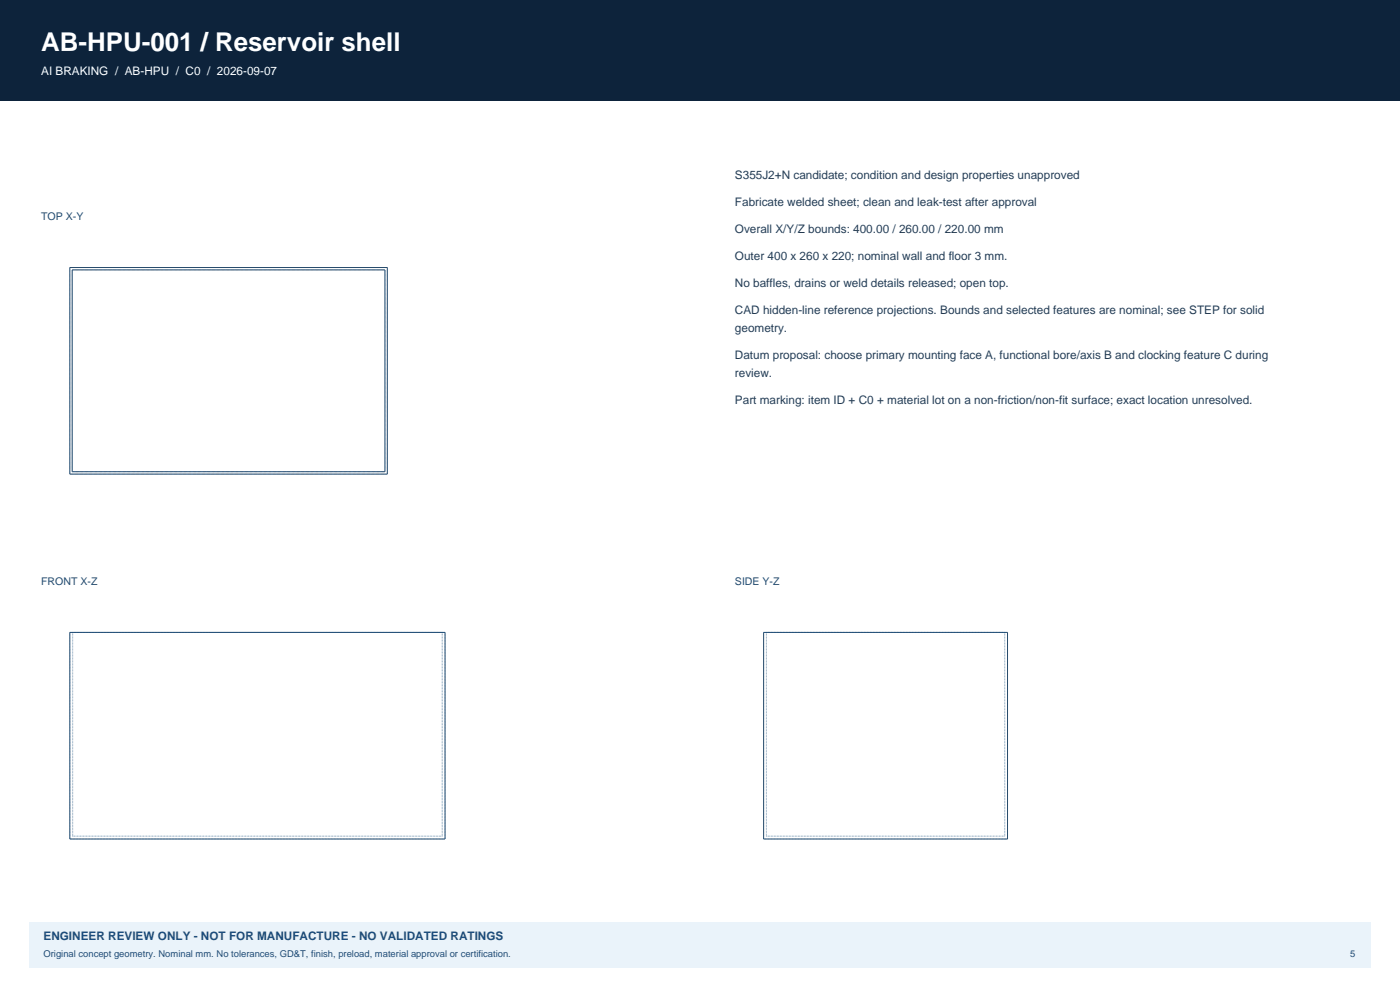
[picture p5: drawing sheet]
<svg xmlns="http://www.w3.org/2000/svg" width="420mm" height="297mm" viewBox="0 0 420 297" stroke-linecap="round" stroke-linejoin="round" font-family="sans-serif">
<defs><g id="words">
<text font-size="7.8" fill="#fff" x="12.3" y="15.2">AB-HPU-001 / Reservoir shell</text>
<text font-size="3.5" fill="#fff" x="12.3" y="22.6">AI BRAKING / AB-HPU / C0 / 2026-09-07</text>
<g font-size="3.5" fill="#243e57">
<text x="220.5" y="53.6">S355J2+N candidate; condition and design properties unapproved</text>
<text x="220.5" y="61.7">Fabricate welded sheet; clean and leak-test after approval</text>
<text x="220.5" y="69.8">Overall X/Y/Z bounds: 400.00 / 260.00 / 220.00 mm</text>
<text x="220.5" y="77.9">Outer 400 x 260 x 220; nominal wall and floor 3 mm.</text>
<text x="220.5" y="86">No baffles, drains or weld details released; open top.</text>
<text x="220.5" y="94.2">CAD hidden-line reference projections. Bounds and selected features are nominal; see STEP for solid</text>
<text x="220.5" y="99.4">geometry.</text>
<text x="220.5" y="107.6">Datum proposal: choose primary mounting face A, functional bore/axis B and clocking feature C during</text>
<text x="220.5" y="112.9">review.</text>
<text x="220.5" y="121">Part marking: item ID + C0 + material lot on a non-friction/non-fit surface; exact location unresolved.</text>
</g>
<text font-size="3.5" fill="#1b4e80" x="13.1" y="281.8">ENGINEER REVIEW ONLY - NOT FOR MANUFACTURE - NO VALIDATED RATINGS</text>
<g font-size="3.2" fill="#254c6e">
<text x="12.3" y="65.9">TOP X-Y</text>
<text x="12.3" y="175.3">FRONT X-Z</text>
<text x="220.5" y="175.3">SIDE Y-Z</text>
</g>
<g font-size="2.8" fill="#1b4e80">
<text x="13.1" y="286.8">Original concept geometry. Nominal mm. No tolerances, GD&amp;T, finish, preload, material approval or certification.</text>
<text x="405" y="286.8">5</text>
</g>
</g></defs>
<path d="M0 0h420v30h-420z" fill-rule="evenodd" fill="#0d233b"/>
<path d="M8.8 276.2h402.4v13.7h-402.4z" fill-rule="evenodd" fill="#eaf3fa"/>
<g fill="none" stroke="#a5bccd" stroke-width=".3" stroke-dasharray=".2 .2" stroke-linecap="butt">
<path d="M20.9 80.2h95.3M21.7 80.9h93.8M20.9 142.1v-61.9M20.9 142.1h95.3M21.7 141.4h93.8M21.7 141.4v-60.5M115.5 141.4v-60.5M116.2 142.1v-61.9M20.9 189.5h112.6M132.7 189.5h-110.9M229.1 189.5h73.2M229.9 189.5h71.5"/>
<path d="M20.9 251.4v-61.9M20.9 251.4h112.6M21.8 250.6v-61.1M21.8 250.6h110.9M132.7 250.6v-61.1M133.5 251.4v-61.9M229.1 251.4v-61.9M229.1 251.4h73.2M229.9 250.6v-61.1M229.9 250.6h71.5M301.4 250.6v-61.1M302.3 251.4v-61.9"/>
</g>
<path d="M20.9 80.2h95.3v61.9h-95.3zM21.7 80.9h93.8v60.5h-93.8zM20.9 189.5h112.6v61.9h-112.6zM229.1 189.5h73.2v61.9h-73.2z" fill="none" stroke="#254c6e" stroke-width=".3"/>
<use href="#words"/>
</svg>
